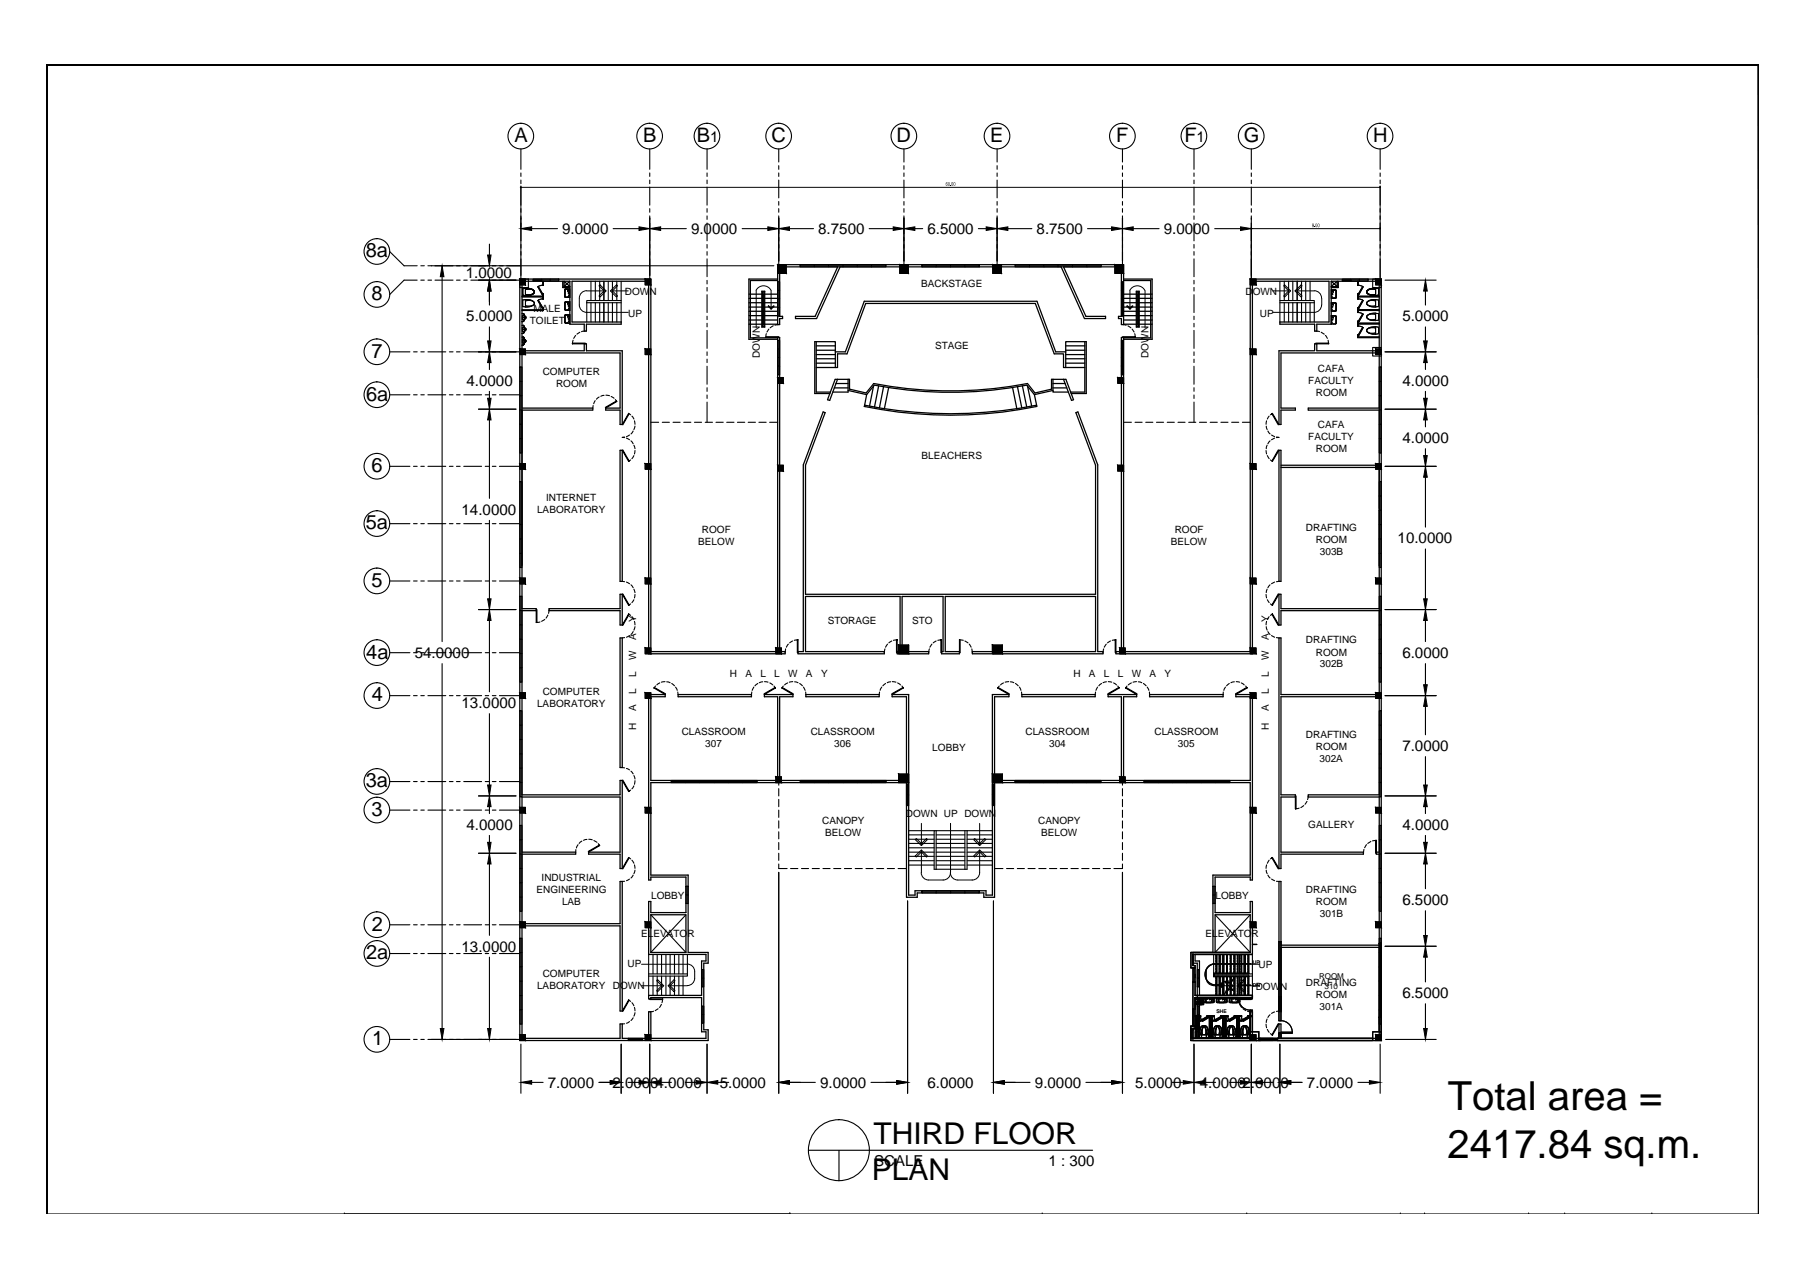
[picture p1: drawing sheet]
<svg xmlns="http://www.w3.org/2000/svg" width="420mm" height="297mm" viewBox="0 0 420 297" stroke-linecap="round" stroke-linejoin="round" font-family="sans-serif">
<defs><g id="words">
<g font-size="9.3">
<text x="336.8" y="258.3">Total area =</text>
<text x="336.8" y="269.4">2417.84 sq.m.</text>
</g>
<g font-size="7">
<text x="203.2" y="266.2">THIRD FLOOR</text>
<text x="202.8" y="274.5">PLAN</text>
</g>
<g font-size="4.7">
<text x="119.7" y="33">A</text>
<text x="149.6" y="33">B</text>
<text x="162.1" y="33">B</text>
<text x="179.5" y="33.1">C</text>
<text x="208.6" y="33">D</text>
<text x="230.4" y="33">E</text>
<text x="259.7" y="33">F</text>
<text x="275.5" y="33">F</text>
<text x="289.3" y="33.1">G</text>
<text x="319.4" y="33">H</text>
<text x="85.1" y="59.9">8a</text>
<text x="86.4" y="69.9">8</text>
<text x="86.4" y="83.2">7</text>
<text x="85.2" y="93.2">6a</text>
<text x="86.4" y="109.9">6</text>
<text x="85.1" y="123.2">5a</text>
<text x="86.4" y="136.5">5</text>
<text x="85.2" y="153.2">4a</text>
<text x="86.5" y="163.2">4</text>
<text x="85.1" y="183.1">3a</text>
<text x="86.4" y="189.8">3</text>
<text x="86.5" y="216.5">2</text>
<text x="85.2" y="223.2">2a</text>
<text x="86.6" y="243.1">1</text>
</g>
<g font-size="3.5">
<text x="165.3" y="33">1</text>
<text x="278.4" y="33">1</text>
<text x="130.8" y="54.4">9.0000</text>
<text x="160.8" y="54.4">9.0000</text>
<text x="190.4" y="54.4">8.7500</text>
<text x="215.8" y="54.4">6.5000</text>
<text x="241.2" y="54.4">8.7500</text>
<text x="270.7" y="54.4">9.0000</text>
<text x="108.4" y="64.7">1.0000</text>
<text x="108.5" y="74.7">5.0000</text>
<text x="326.2" y="74.7">5.0000</text>
<text x="108.5" y="89.7">4.0000</text>
<text x="326.3" y="89.7">4.0000</text>
<text x="326.3" y="103.1">4.0000</text>
<text x="107.4" y="119.7">14.0000</text>
<text x="325.1" y="126.4">10.0000</text>
<text x="96.5" y="153">54.0000</text>
<text x="326.2" y="153">6.0000</text>
<text x="107.4" y="164.7">13.0000</text>
<text x="326.2" y="174.7">7.0000</text>
<text x="108.5" y="193">4.0000</text>
<text x="326.3" y="193">4.0000</text>
<text x="326.2" y="210.5">6.5000</text>
<text x="107.4" y="221.3">13.0000</text>
<text x="326.2" y="232.2">6.5000</text>
<text x="127.5" y="253">7.0000</text>
<text x="142.5" y="253">2.00004.0000</text>
<text x="167.5" y="253">5.0000</text>
<text x="190.8" y="253">9.0000</text>
<text x="215.8" y="253">6.0000</text>
<text x="240.8" y="253">9.0000</text>
<text x="264.1" y="253">5.0000</text>
<text x="279.1" y="253">4.00002.0000</text>
<text x="304.1" y="253">7.0000</text>
<text x="203.4" y="271.3">SCALE</text>
<text x="244" y="271.3">1 : 300</text>
</g>
<g font-size="2.3">
<text x="145.4" y="68.6">DOWN</text>
<text x="214.3" y="66.9">BACKSTAGE</text>
<text x="289.8" y="68.6">DOWN</text>
<text x="123.3" y="75.3">TOILET</text>
<text x="124.1" y="72.5">MALE</text>
<text x="146.2" y="73.6">UP</text>
<text x="293.1" y="73.6">UP</text>
<text x="176.8" y="83.2" transform="rotate(-90 176.8 83.2)">DOWN</text>
<text x="217.5" y="81.2">STAGE</text>
<text x="267.2" y="83.2" transform="rotate(-90 267.2 83.2)">DOWN</text>
<text x="126.3" y="87.1">COMPUTER</text>
<text x="129.4" y="89.9">ROOM</text>
<text x="304.4" y="89.4">FACULTY</text>
<text x="306.6" y="86.6">CAFA</text>
<text x="306.1" y="92.2">ROOM</text>
<text x="306.6" y="99.5">CAFA</text>
<text x="214.4" y="106.7">BLEACHERS</text>
<text x="304.4" y="102.4">FACULTY</text>
<text x="306.1" y="105.2">ROOM</text>
<text x="125" y="119.4">LABORATORY</text>
<text x="127.1" y="116.6">INTERNET</text>
<text x="163.3" y="123.9">ROOF</text>
<text x="273.3" y="123.9">ROOF</text>
<text x="303.8" y="123.5">DRAFTING</text>
<text x="162.5" y="126.7">BELOW</text>
<text x="272.4" y="126.7">BELOW</text>
<text x="306.1" y="126.3">ROOM</text>
<text x="307.1" y="129.1">303B</text>
<text x="148" y="148.8" transform="rotate(-90 148 148.8)">A</text>
<text x="148" y="144.6" transform="rotate(-90 148 144.6)">Y</text>
<text x="192.6" y="145.2">STORAGE</text>
<text x="212.2" y="145.2">STO</text>
<text x="295.2" y="148.8" transform="rotate(-90 295.2 148.8)">A</text>
<text x="295.2" y="144.6" transform="rotate(-90 295.2 144.6)">Y</text>
<text x="303.8" y="149.7">DRAFTING</text>
<text x="148" y="153.6" transform="rotate(-90 148 153.6)">W</text>
<text x="295.2" y="153.6" transform="rotate(-90 295.2 153.6)">W</text>
<text x="306.1" y="152.5">ROOM</text>
<text x="307.1" y="155.3">302B</text>
<text x="126.3" y="161.6">COMPUTER</text>
<text x="148" y="161.3" transform="rotate(-90 148 161.3)">L</text>
<text x="148" y="157.4" transform="rotate(-90 148 157.4)">L</text>
<text x="169.8" y="157.5">H</text>
<text x="173.4" y="157.5">A</text>
<text x="176.9" y="157.5">L</text>
<text x="180.1" y="157.5">L</text>
<text x="183.4" y="157.5">W</text>
<text x="187.5" y="157.5">A</text>
<text x="191" y="157.5">Y</text>
<text x="249.7" y="157.5">H</text>
<text x="253.3" y="157.5">A</text>
<text x="256.8" y="157.5">L</text>
<text x="260.1" y="157.5">L</text>
<text x="263.3" y="157.5">W</text>
<text x="267.4" y="157.5">A</text>
<text x="270.9" y="157.5">Y</text>
<text x="295.2" y="161.3" transform="rotate(-90 295.2 161.3)">L</text>
<text x="295.2" y="157.4" transform="rotate(-90 295.2 157.4)">L</text>
<text x="125" y="164.4">LABORATORY</text>
<text x="148" y="165.5" transform="rotate(-90 148 165.5)">A</text>
<text x="295.2" y="165.5" transform="rotate(-90 295.2 165.5)">A</text>
<text x="148" y="169.7" transform="rotate(-90 148 169.7)">H</text>
<text x="158.6" y="171">CLASSROOM</text>
<text x="164.1" y="173.8">307</text>
<text x="188.6" y="171">CLASSROOM</text>
<text x="194.1" y="173.8">306</text>
<text x="238.6" y="171">CLASSROOM</text>
<text x="244.1" y="173.8">304</text>
<text x="268.6" y="171">CLASSROOM</text>
<text x="274.1" y="173.8">305</text>
<text x="295.2" y="169.7" transform="rotate(-90 295.2 169.7)">H</text>
<text x="303.8" y="171.5">DRAFTING</text>
<text x="216.9" y="174.6">LOBBY</text>
<text x="306.1" y="174.4">ROOM</text>
<text x="307" y="177.1">302A</text>
<text x="191.3" y="191.7">CANOPY</text>
<text x="210.8" y="190">DOWN UP DOWN</text>
<text x="241.5" y="191.7">CANOPY</text>
<text x="192" y="194.5">BELOW</text>
<text x="242.2" y="194.5">BELOW</text>
<text x="304.4" y="192.6">GALLERY</text>
<text x="124.8" y="207.6">ENGINEERING</text>
<text x="126" y="204.8">INDUSTRIAL</text>
<text x="151.5" y="209.1">LOBBY</text>
<text x="282.8" y="209.1">LOBBY</text>
<text x="303.8" y="207.8">DRAFTING</text>
<text x="130.8" y="210.4">LAB</text>
<text x="306.1" y="210.6">ROOM</text>
<text x="307.1" y="213.4">301B</text>
<text x="149.2" y="217.9">ELEVATOR</text>
<text x="280.4" y="217.9">ELEVATOR</text>
<text x="126.3" y="227.3">COMPUTER</text>
<text x="146" y="225">UP</text>
<text x="292.8" y="225.1">UP</text>
<text x="125" y="230.1">LABORATORY</text>
<text x="142.6" y="230.1">DOWN</text>
<text x="292.1" y="230.2">DOWN</text>
<text x="303.8" y="229.4">DRAFTING</text>
<text x="306.1" y="232.2">ROOM</text>
<text x="307" y="235">301A</text>
</g>
<g font-size="1.9">
<text x="306.9" y="227.8">ROOM</text>
<text x="308.2" y="230.1">310</text>
</g>
<g font-size="1.2">
<text x="291.5" y="224.2">UP</text>
<text x="291.5" y="229.6">DN</text>
<text x="283" y="235.7">SHE</text>
</g>
</g></defs>
<!-- layer: WALL -->
<g fill="none" stroke="#000" stroke-width=".3">
<path d="M174.2 75.4h3M174.2 71.4h3M174.2 72.4h3M174.2 73.4h3M174.2 74.4h3M174.2 70.4h3M174.2 69.4h3M174.2 68.4h3M177.2 67.7h.7v8.4h-.7zM177.4 75.4h.3M177.4 71.4h.3M177.4 72.4h.3"/>
<path d="M177.4 73.4h.3M177.4 74.4h.3M177.4 70.4h.3M177.4 69.4h.3M177.4 68.4h.3M177.4 67.9h.3v8h-.3zM177.6 68.4v7M177.9 75.4h3M177.9 71.4h3M177.9 72.4h3M177.9 73.4h3M177.9 74.4h3"/>
<path d="M177.9 70.4h3M177.9 69.4h3M177.9 68.4h3M180.9 61.6h80.5v13.9h-.5v-1.4h-.7v-.5h.7v-11.5h-13.5l5.2 11.5h4.6v.5h-4.9l-5.4-12h-51.5l-5.4 12h-4.9v-.5h4.5l5.3-11.5h-13.5v11.5h.7v.5h-.7v1.4h-.5zM180.9 64.9h-6.7v14h6.7M180.9 65.2h-6.3v13.4h6.3M189.9 79.5v11.7h3.3M252.4 79.5v11.7h-3.3M261.4 64.9h6.6v14h-6.6M261.4 75.4h3M261.4 65.2h6.3v13.4h-6.3M261.4 71.4h3"/>
<path d="M261.4 72.4h3M261.4 73.4h3M261.4 74.4h3M261.4 70.4h3M261.4 69.4h3M261.4 68.4h3M264.4 67.7h.6v8.4h-.6zM264.5 75.4h.4M264.5 71.4h.4M264.5 72.4h.4M264.5 73.4h.4M264.5 74.4h.4"/>
<path d="M264.5 70.4h.4M264.5 69.4h.4M264.5 68.4h.4M264.5 67.9h.4v8h-.4zM264.7 68.4v7M265 75.4h3M265 71.4h3M265 72.4h3M265 73.4h3M265 74.4h3M265 70.4h3M265 69.4h3"/>
<path d="M265 68.4h3M189.9 85.5h4.9v-3.2h2.2l4.4-11.7h39.5l4.4 11.7h2.1v3.2h5M189.9 84.5h4.4M189.9 83.5h4.4M189.9 82.5h4.4M189.9 81.5h4.4M189.9 80.4h4.4M191.5 95.8l.5 .2-4.6 12.2v30h67.5v-30l-4.6-12.2 .5-.2 4.6 12.3v43.5h1.2v.5h-30.4v-.5h28.7v-12.9h-35v12.9h3.3v.5h-4.1v-.5h.3v-12.9h-9.5v12.9h6.2v.5h-7.4v-.5h.7v-12.9h-22v12.9h18.3v.5h-20v-.5h1.2v-43.5zM194.1 90.2h3.2M194.3 81.8v-2.3h-4.7v12h3.5M194.3 81.8h2.4l4.4-11.7h40.1l4.4 11.7h2.3M194.3 81.8v3.7"/>
<path d="M194.5 89.2h2.8M194.8 88.2l-1.8 4.9-.5-.1 1.8-4.8h3.3v2.3l3.9 .9 1.8-2.2a94.1 94.1 0 0 0 35.7 0l1.8 2.2 3.8-.9v-2.3h3.4l1.8 4.8-.5 .1-1.9-4.9M197.3 88.2v3h-3.6M197.3 90.8l4.3 1M201.2 94.2a101.5 101.5 0 0 0 40 0M201.2 94.2l-.1 .3a100.1 100.1 0 0 0 40.1 0v-.3M201.6 91.8l1.8-2.2a94.9 94.9 0 0 0 35.5 0l1.8 2.2M201.6 91.8l-.4 2.4M203.2 89.8l-.9 4.7M204.4 89.8l-1 4.9M205.6 90l-1 4.9M206.7 90.1l-1 5.1"/>
<path d="M235.6 90.1l1 5.1M236.7 90l1 4.9M237.9 89.8l1 4.9M239 89.8l1 4.7M240.7 91.8l.5 2.4M245 88.2v3h3.6M245 89.2h2.8M245 90.2h3.2M245 90.8l-4.3 1M247.9 81.8v-2.3h4.8v12h-3.5M247.9 81.8v3.7M247.9 84.5h4.5"/>
<path d="M247.9 83.5h4.5M247.9 82.5h4.5M247.9 81.5h4.5M247.9 80.4h4.5M144.3 104.7h.5v30.5h-.5zM181.4 108.7v42.9h1.3v.5h-31.8v-86.7h-17.8v9.5h11.4v.5h-8.1v1.6h-.5v-1.6h-3.3v-10h-11.2v16.2h14.5v-1.6h.5v1.6h8.4v17.1h-.5v-3.3h-3.4v-.5h3.4v-12.8h-22.9v12.8h16.5v.5h-16.5v46.2h3.3v.4h-3.3v42.9h22.9v-3.4h.5v20.5h-.5v-3.3h-7.4v-.5h7.4v-12.8h-22.9v12.8h12.5v.5h-12.5v42.8h22.9v-3.3h.5v3.3h6.1v-6.2h.5v6.2h12.8v-1.5h-1v-8h-11.8v.3h-.5v-.8h12.3v-8h1v-1.5h-13.3v-12.3h.5v2.6h8.2v-8.3h-8.2v.7h-.5v-43.1h3.9v.5h-3.4v19.4h29.5v-19.4h-3.1v-.5h6.7v.5h-3.1v19.4h29.5v-19.4h-3.4v-.5h3.9v46.6h1.5v-1h16.5v1h1.5v-46.6h3.8v.5h-3.3v19.4h29.5v-19.4h-3.1v-.5h6.6v.5h-3v19.4h29.5v-19.4h-3.4v-.5h3.9v43.1h-.5v-.7h-8.2v8.3h8.2v-2.6h.5v12.3h-13.4v1.5h1v8h12.4v.8h-.5v-.3h-11.9v8h-1v1.5h12.9v-6.2h.5v6.2h6.1v-3.3h.5v3.3h22.9v-21.1h-22.9v14.8h-.5v-30.2h.5v14.9h22.9v-21.2h-.7v-.5h.7v-12.8h-16.5v-.5h16.5v-42.9h-22.9v3.4h-.5v-7.2h.5v3.4h22.9v-46.2h-16.5v-.5h16.5v-12.8h-22.9v12.8h3.4v.5h-3.4v3.3h-.5v-17.1h8.3v-1.6h.6v1.6h14.5v-16.2h-11.2v10h-3.3v1.6h-.6v-1.6h-8v-.5h11.4v-9.5h-17.8v86.7h-31.8v-.5h1.3v-42.9M181.4 108.2v-29.7h-.5v73.1h-29.5v-86.7h-30.5v177.1h43.8v-2.5h-1v-15.5h1v-2.5h-4.6v-17.9h-8.7v-21.6h59.5v26.7h2.5v-1h15.5v1h2.5v-26.7h59.5v21.6h-8.7v17.9h-4.7v2.5h1v15.5h-1v2.5h43.8v-177.1h-30.4v86.7h-29.5v-73.1h-.5v29.7M297.5 104.7h.5v30.5h-.5zM298 108.2h22.9M298 108.7h22.9M127.7 141.6h16.6v-3.4h.5v7.2h-.5v-3.4h-16.6zM144.3 148.4h.5v30.1h-.5z"/>
<path d="M231.1 151.6v.5M157.8 161.6h17v.5h-17zM187.5 161.6h17v.5h-17zM237.7 161.6h17.1v.5h-17.1zM267.4 161.6h17.2v.5h-17.2zM320 161.6h-22v-13.2h-.5v53.6h.5v-3.3h19.2v-.5h-19.2v-12.8h3.4v-.5h-3.4v-22.8h22M121.4 214.9h22.9v-9.9h.5v30.2h-.5v-19.8h-22.9M151.4 212.8h8.2v8.7h-8.2zM282.7 212.8h8.2v8.7h-8.2zM291.4 219.7h1M282.8 224.2a2.48 2.48 0 0 0-2.4 2.4 2.48 2.48 0 0 0 2.4 2.5M282.9 229.2h1.3h-1.3"/>
<path d="M284.3 228.7l.4 .5-.4 .4-.3-.3 .2-.1-.2-.2zM288 229.2l.5-.5 .2 .3-.2 .2 .2 .1-.2 .3zM288.5 229.2h.1M288.5 229.2h2.4M291 224.2h-8.1"/>
</g>
<g fill="none" stroke="#000" stroke-width=".25">
<path d="M136.5 70.4h8M136.5 70.4v4.5M137.5 65.4v4.5M137.5 70.4v4.5M138.5 65.4v4.5M138.5 70.4v4.5M139.5 65.4v4.5M139.5 70.4v4.5M140.5 65.4v4.5M140.5 70.4v4.5M141.5 70.4v4.5M142.5 65.4v4.5"/>
<path d="M142.5 70.4v4.5M143.5 65.4v4.5M143.5 70.4v4.5M144.5 69.9h-8v.5M144.5 65.4v9.5M297.8 69.9h8v.5M297.8 65.4v9.5M297.8 70.4h8M298.8 65.4v4.5M298.8 70.4v4.5M299.8 65.4v4.5M299.8 70.4v4.5"/>
<path d="M300.8 65.4v4.5M300.8 70.4v4.5M301.8 65.4v4.5M301.8 70.4v4.5M302.8 65.4v4.5M302.8 70.4v4.5M303.8 65.4v4.5M303.8 70.4v4.5M304.8 65.4v4.5M304.8 70.4v4.5M305.8 70.4v4.5M151.4 98.2h1.8"/>
<path d="M154.1 98.2h1.6M156.6 98.2h1.6M159.1 98.2h1.6M161.6 98.2h1.6M164.1 98.2h1.7M166.6 98.2h1.7M169.1 98.2h1.7M171.6 98.2h1.7M174.1 98.2h1.7M176.6 98.2h1.7M179.1 98.2h1.8M261.4 98.2h1.8"/>
<path d="M264.1 98.2h1.6M266.6 98.2h1.6M269.1 98.2h1.6M271.6 98.2h1.6M274.1 98.2h1.6M276.5 98.2h1.7M279 98.2h1.7M281.5 98.2h1.7M284 98.2h1.7M286.5 98.2h1.7M289 98.2h1.9M231.1 150.9v.7"/>
<path d="M181.2 181.5v1.1M181.2 183.4v1.7M181.2 185.9v1.7M181.2 188.4v1.7M181.2 190.9v1.7M181.2 193.5v1.6M181.2 196v1.6M181.2 198.5v1.6M211.4 193.2h5.9M211.4 194.2h5.9M211.4 195.2h5.9M211.4 196.2h5.9"/>
<path d="M211.4 197.2h5.9M211.4 198.2h5.9M211.4 199.2h5.9M217.8 193.2h-.5v9h7.7v-9M217.8 193.2h13.1M217.8 194.2h6.7M217.8 195.2h6.7M217.8 196.2h6.7M217.8 197.2h6.7M217.8 198.2h6.7M217.8 199.2h6.7M217.8 193.2v9"/>
<path d="M224.5 193.2v9M225 194.2h5.9M225 195.2h5.9M225 196.2h5.9M225 197.2h5.9M225 198.2h5.9M225 199.2h5.9M261.1 181.5v1.1M261.1 183.4v1.7M261.1 185.9v1.7M261.1 188.4v1.7M261.1 190.9v1.7"/>
<path d="M261.1 193.5v1.6M261.1 196v1.6M261.1 198.5v1.6M181.2 201v1h1.9M183.9 202h1.7M186.5 202h1.6M189 202h1.6M191.5 202h1.6M194 202h1.6M196.5 202h1.6M199 202h1.6M201.5 202h1.6"/>
<path d="M203.9 202h1.7M206.4 202h1.7M208.9 202h2M211.4 200.2h5.9M211.4 201.2h5.9M217.8 200.2h6.7M217.8 201.2h6.7M225 200.2h5.9M225 201.2h5.9M231.4 202h1.9M234.2 202h1.6M236.7 202h1.6"/>
<path d="M239.2 202h1.6M241.7 202h1.7M244.2 202h1.7M246.7 202h1.7M249.2 202h1.7M251.7 202h1.7M254.2 202h1.6M256.7 202h1.6M261.1 201v1h-1.9M150.9 222v9.5M150.9 226.5h9M151.9 222v4.5"/>
<path d="M151.9 227v4.5M152.9 222v4.5M152.9 227v4.5M153.9 222v4.5M153.9 227v4.5M154.9 222v4.5M154.9 227v4.5M155.9 222v4.5M155.9 227v4.5M156.9 222v4.5M156.9 227v4.5M157.9 222v4.5"/>
<path d="M157.9 227v4.5M158.9 222v4.5M158.9 227v4.5M159.9 222v5h-9M282.3 222v5h9.1M282.3 226.5h9.1M283.4 222v4.5M283.4 227v4.5M284.4 222v4.5M284.4 227v4.5M285.4 222v4.5M285.4 227v4.5"/>
<path d="M286.4 222v4.5M286.4 227v4.5M287.3 222v4.5M287.3 227v4.5M288.4 222v4.5M288.4 227v4.5M289.4 222v4.5M289.4 227v4.5M290.4 222v4.5M290.4 227v4.5M291.4 222v9.5"/>
</g>
<!-- layer: callout -->
<g fill="none" stroke="#000" stroke-width=".23">
<path d="M139.3 66.5l.3-.2 1.4 1.4-1.4 1.4-.3-.3 1.2-1.1zM141 67.7l-4.5-.1a1.71 1.71 0 0 0-1.7 1.8 2.98 2.98 0 0 0 .5 2.8l.7 .4 .5 .1h9.7M141.5 65.4v4.5M142 67.7h4.2M143.4 66.3l.3 .2-1.2 1.2 1.2 1.1-.3 .3-1.4-1.4zM175.9 67.6v8.7M178.8 71.1l.6 .6 .6-.6 .1 .1-.7 .7-.7-.7zM179.4 67.5a1.97 1.97 0 0 0-3.5 0M179.4 67.6v4.3M262.2 71.2l.1-.1 .6 .6 .6-.6 .1 .1-.7 .7zM262.9 67.6v4.3M266.3 67.5a1.97 1.97 0 0 0-3.5 0"/>
<path d="M266.4 67.6v8.7M296.1 67.7h4.2M298.9 66.3l1.4 1.4-1.4 1.4-.3-.3 1.2-1.1-1.2-1.2zM301.3 67.7l4.4-.1a1.71 1.71 0 0 1 1.8 1.7M301.3 67.7l1.4-1.4 .2 .2-1.2 1.2 1.2 1.1-.2 .3zM307.5 70.9a1.71 1.71 0 0 1-1.8 1.8h-9.6M307.5 69.4v1.6M212.9 199.1l1.5-1.4 1.4 1.4-.3 .3-1.1-1.2-1.2 1.2zM213.2 195l1.2 1.2 1.1-1.2 .3 .3-1.4 1.4-1.5-1.4zM214.4 191.5v5.2M214.4 197.7v5.3M221.1 191.5v11.5a1.71 1.71 0 0 1-1.7 1.7h-3.3"/>
<path d="M226.5 199.1l1.4-1.4 1.4 1.4-.2 .3-1.2-1.2-1.1 1.2zM226.5 195.3l.3-.3 1.1 1.2 1.2-1.2 .2 .3-1.4 1.4zM227.9 197.7v5.3a1.71 1.71 0 0 1-1.7 1.7h-3.4a1.71 1.71 0 0 1-1.7-1.7M227.9 191.5v5.2M214.3 203a1.71 1.71 0 0 0 1.7 1.7M149.3 224.3h10.6M149.3 229.3h5.1M153 227.9l1.4 1.4-1.4 1.4-.2-.3 1.2-1.1-1.2-1.2zM155.4 229.3h4.5M156.8 227.9l.2 .2-1.1 1.2 1.1 1.1-.2 .3-1.4-1.4zM159.9 224.3a1.71 1.71 0 0 1 1.7 1.7M161.6 226a2.69 2.69 0 0 1-.8 3l-.9 .2"/>
<path d="M280.7 226a2.82 2.82 0 0 0 .4 2.7l.8 .5h.4M282.3 224.3a1.71 1.71 0 0 0-1.7 1.7M282.3 224.3h10.7M282.3 229.3h4.6M285.4 227.9l1.5 1.4-1.5 1.4-.2-.3 1.2-1.1-1.2-1.2zM287.9 229.3l1.4-1.4 .2 .2-1.2 1.2 1.2 1.1-.2 .3zM287.9 229.3h5.1"/>
</g>
<!-- layer: column -->
<g fill="#000" stroke="#000" stroke-width=".23">
<path d="M120.9 64.9l1.3 1.4v-1.4zM120.9 64.9l1.3 1.4h-1.3z"/>
<path d="M150.1 64.9l1.3 1.4v-1.4zM150.1 64.9l1.3 1.4h-1.3z"/>
<path d="M180.9 61.6l2 2v-2zM180.9 61.6l2 2h-2z"/>
<path d="M209.3 61.6l2 2v-2zM209.3 61.6l2 2h-2z"/>
<path d="M231 61.6l2 2v-2zM231 61.6l2 2h-2z"/>
<path d="M259.4 61.6l2 2v-2zM259.4 61.6l2 2h-2z"/>
<path d="M290.9 64.9l1.3 1.4v-1.4zM290.9 64.9l1.3 1.4h-1.3z"/>
<path d="M320 64.9l1.3 1.4v-1.4zM320 64.9l1.3 1.4h-1.3z"/>
<path d="M120.9 81.2l1.3 1.3v-1.3zM120.9 81.2l1.3 1.3h-1.3z"/>
<path d="M150.1 81.2l1.3 1.3v-1.3zM150.1 81.2l1.3 1.3h-1.3z"/>
<path d="M180.9 87.8l1.3 1.4v-1.4zM180.9 87.8l1.3 1.4h-1.3z"/>
<path d="M260 87.8l1.4 1.4v-1.4zM260 87.8l1.4 1.4h-1.4z"/>
<path d="M290.9 81.2l1.3 1.3v-1.3zM290.9 81.2l1.3 1.3h-1.3z"/>
<path d="M320 81.2l1.3 1.3v-1.3zM320 81.2l1.3 1.3h-1.3z"/>
<path d="M120.9 107.8l1.3 1.3v-1.3zM120.9 107.8l1.3 1.3h-1.3z"/>
<path d="M150.1 107.8l1.3 1.3v-1.3zM150.1 107.8l1.3 1.3h-1.3z"/>
<path d="M180.9 108.2l1.3 1.4v-1.4zM180.9 108.2l1.3 1.4h-1.3z"/>
<path d="M260 108.2l1.4 1.4v-1.4zM260 108.2l1.4 1.4h-1.4z"/>
<path d="M290.9 107.8l1.3 1.3v-1.3zM290.9 107.8l1.3 1.3h-1.3z"/>
<path d="M320 107.8l1.3 1.3v-1.3zM320 107.8l1.3 1.3h-1.3z"/>
<path d="M120.9 134.5l1.3 1.3v-1.3zM120.9 134.5l1.3 1.3h-1.3z"/>
<path d="M150.1 134.5l1.3 1.3v-1.3zM150.1 134.5l1.3 1.3h-1.3z"/>
<path d="M290.9 134.5l1.3 1.3v-1.3zM290.9 134.5l1.3 1.3h-1.3z"/>
<path d="M320 134.5l1.3 1.3v-1.3zM320 134.5l1.3 1.3h-1.3z"/>
<path d="M150.1 150.7l1.3 1.4v-1.4zM150.1 150.7l1.3 1.4h-1.3z"/>
<path d="M180.5 150.7l1.3 1.4v-1.4zM180.5 150.7l1.3 1.4h-1.3z"/>
<path d="M209.1 150l2.3 2.1v-2.1zM209.1 150l2.3 2.1h-2.3z"/>
<path d="M230.9 150l2.3 2.1v-2.1zM230.9 150l2.3 2.1h-2.3z"/>
<path d="M260.5 150.7l1.3 1.4v-1.4zM260.5 150.7l1.3 1.4h-1.3z"/>
<path d="M290.9 150.7l1.3 1.4v-1.4zM290.9 150.7l1.3 1.4h-1.3z"/>
<path d="M120.9 161.1l1.3 1.3v-1.3zM120.9 161.1l1.3 1.3h-1.3z"/>
<path d="M150.1 161.1l1.3 1.3v-1.3zM150.1 161.1l1.3 1.3h-1.3z"/>
<path d="M290.9 161.1l1.3 1.3v-1.3zM290.9 161.1l1.3 1.3h-1.3z"/>
<path d="M320 161.1l1.3 1.3v-1.3zM320 161.1l1.3 1.3h-1.3z"/>
<path d="M120.9 187.8l1.3 1.3v-1.3zM120.9 187.8l1.3 1.3h-1.3z"/>
<path d="M150.1 187.8l1.3 1.3v-1.3zM150.1 187.8l1.3 1.3h-1.3z"/>
<path d="M180.5 180.7l1.3 1.3v-1.3zM180.5 180.7l1.3 1.3h-1.3z"/>
<path d="M209.1 180.1l2.3 1.9v-1.9zM209.1 180.1l2.3 1.9h-2.3z"/>
<path d="M230.9 180.1l2.3 1.9v-1.9zM230.9 180.1l2.3 1.9h-2.3z"/>
<path d="M260.5 180.7l1.3 1.3v-1.3zM260.5 180.7l1.3 1.3h-1.3z"/>
<path d="M290.9 187.8l1.3 1.3v-1.3zM290.9 187.8l1.3 1.3h-1.3z"/>
<path d="M320 187.8l1.3 1.3v-1.3zM320 187.8l1.3 1.3h-1.3z"/>
<path d="M120.9 214.4l1.3 1.4v-1.4zM120.9 214.4l1.3 1.4h-1.3z"/>
<path d="M150.1 214.4l1.3 1.4v-1.4zM150.1 214.4l1.3 1.4h-1.3z"/>
<path d="M290.9 214.4l1.3 1.4v-1.4zM290.9 214.4l1.3 1.4h-1.3z"/>
<path d="M320 214.4l1.3 1.4v-1.4zM320 214.4l1.3 1.4h-1.3z"/>
<path d="M120.9 240.7l1.3 1.3v-1.3zM120.9 240.7l1.3 1.3h-1.3z"/>
<path d="M150.1 240.7l1.3 1.3v-1.3zM150.1 240.7l1.3 1.3h-1.3z"/>
<path d="M290.9 240.7l1.3 1.3v-1.3zM290.9 240.7l1.3 1.3h-1.3z"/>
<path d="M320 240.7l1.3 1.3v-1.3zM320 240.7l1.3 1.3h-1.3z"/>
</g>
<g fill="none" stroke="#000" stroke-width=".25">
<path d="M120.9 64.9h1.3v1.4h-1.3zM120.9 64.9h2v2h-2zM150.1 64.9h1.3v1.4h-1.3zM180.9 61.6h2v2h-2zM209.3 61.6h2v2h-2zM231 61.6h2v2h-2zM259.4 61.6h2v2h-2zM290.9 64.9h1.3v1.4h-1.3zM319.3 64.9h2v2h-2zM320 64.9h1.3v1.4h-1.3zM120.9 81.2h1.3v1.3h-1.3zM150.1 81.2h1.3v1.3h-1.3z"/>
<path d="M180.9 87.8h1.3v1.4h-1.3zM260 87.8h1.4v1.4h-1.4zM290.9 81.2h1.3v1.3h-1.3zM320 81.2h1.3v1.3h-1.3zM321.3 80.8h-2v2h2M120.9 107.8h1.3v1.3h-1.3zM150.1 107.8h1.3v1.3h-1.3zM180.9 108.2h1.3v1.4h-1.3zM260 108.2h1.4v1.4h-1.4zM290.9 107.8h1.3v1.3h-1.3zM320 107.8h1.3v1.3h-1.3zM120.9 134.5h1.3v1.3h-1.3z"/>
<path d="M150.1 134.5h1.3v1.3h-1.3zM290.9 134.5h1.3v1.3h-1.3zM320 134.5h1.3v1.3h-1.3zM150.1 150.7h1.3v1.4h-1.3zM180.5 150.7h1.3v1.4h-1.3zM209.1 150h2.3v2.1h-2.3zM230.9 150h2.3v2.1h-2.3zM260.5 150.7h1.3v1.4h-1.3zM290.9 150.7h1.3v1.4h-1.3zM120.9 161.1h1.3v1.3h-1.3zM150.1 161.1h1.3v1.3h-1.3zM290.9 161.1h1.3v1.3h-1.3z"/>
<path d="M320 161.1h1.3v1.3h-1.3zM120.9 187.8h1.3v1.3h-1.3zM150.1 187.8h1.3v1.3h-1.3zM180.5 180.7h1.3v1.3h-1.3zM209.1 180.1h2.3v1.9h-2.3zM230.9 180.1h2.3v1.9h-2.3zM260.5 180.7h1.3v1.3h-1.3zM290.9 187.8h1.3v1.3h-1.3zM320 187.8h1.3v1.3h-1.3zM120.9 214.4h1.3v1.4h-1.3zM150.1 214.4h1.3v1.4h-1.3zM290.9 214.4h1.3v1.4h-1.3z"/>
<path d="M320 214.4h1.3v1.4h-1.3zM120.9 240.7h1.3v1.3h-1.3zM150.1 240.7h1.3v1.3h-1.3zM290.9 240.7h1.3v1.3h-1.3zM290.9 240h1.9v2h-1.9zM319.3 240h2v2h-2zM320 240.7h1.3v1.3h-1.3z"/>
</g>
<!-- layer: dimension -->
<g fill="none" stroke="#000" stroke-width=".25">
<path d="M113.9 56.8v2.5M121.2 50.7v13.4M123.7 53.2h6M142.6 53.2h6.1M151.2 50.7v13.4M153.7 53.2h6M172.7 53.2h5.9M181.2 50.7v10M183.7 53.2h5.6M202.2 53.2h5.6M210.3 50.7v10M212.8 53.2h1.9"/>
<path d="M227.6 53.2h1.8M232 50.7v10M234.5 53.2h5.6M253 53.2h5.6M261.1 50.7v10M263.6 53.2h6M282.6 53.2h6M291.1 50.7v13.4M100.4 61.8h79.6M102.9 64.4v84.8M111.3 65.2h8.7M113.9 67.7v3.3"/>
<path d="M113.9 76v3.3M322.2 65.2h11.9M331.6 67.7v3.3M331.6 76v3.3M111.3 81.8h8.7M111.3 95.2h8.7M113.9 84.3v1.7M113.9 91v1.6M113.9 97.7v18.2M322.2 81.8h11.9M322.2 95.2h11.9M331.6 84.3v1.7"/>
<path d="M331.6 91v1.6M331.6 97.7v1.6M322.2 108.5h11.9M331.6 104.4v1.6M331.6 111v11.6M113.9 121v18.3M331.6 127.7v11.6M102.9 154.4v84.8M111.3 141.8h8.7M113.9 144.3v16.6M322.2 141.8h11.9M331.6 144.3v4.9"/>
<path d="M331.6 154.4v4.9M113.9 166v16.6M322.2 161.8h11.9M331.6 164.3v6.6M331.6 176v6.6M111.3 185.1h8.7M111.3 198.5h8.7M113.9 187.6v1.6M113.9 194.3v1.6M322.2 185.1h11.9M322.2 198.5h11.9M331.6 187.6v1.6"/>
<path d="M331.6 194.3v1.6M113.9 201v16.6M181.2 202.9v51.4M211.1 209.6v44.7M231.1 209.6v44.7M261.1 202.9v51.4M331.6 201v5.7M331.6 211.9v5.7M113.9 222.6v16.6M322.2 220.1h11.9M331.6 222.6v5.8M331.6 233.5v5.7"/>
<path d="M100.4 241.8h19.6M121.2 242.9v11.4M123.7 251.8h2.7M139.3 251.8h2.7M144.5 242.9v11.4M146.1 251.8h2.6M151.2 242.9v11.4M153.7 251.8h2.5M159.5 251.8h2.5M164.5 242.9v11.4M167 251.8h2.5M183.7 251.8h6"/>
<path d="M202.6 251.8h6M233.7 251.8h5.9M252.6 251.8h6M272.7 251.8h2.6M277.8 242.9v11.4M280.3 251.8h2.5M286.1 251.8h2.5M291.1 242.9v11.4M293.7 251.8h2.4M297.8 242.9v11.4M300.3 251.8h2.7M315.9 251.8h2.7"/>
<path d="M321.1 242.9v11.4M322.4 241.8h11.7"/>
</g>
<g fill="#000" stroke="#000" stroke-width=".23">
<path d="M113.4 59.3h.8l-.3 2.5zM121.2 53.2l2.5-.4v.8zM148.7 52.8l2.5 .4-2.5 .4zM151.2 53.2l2.5-.4v.8zM178.6 52.8l2.6 .4-2.6 .4zM181.2 53.2l2.5-.4v.8zM207.8 52.8l2.5 .4-2.5 .4zM210.3 53.2l2.5-.4v.8zM229.4 52.8l2.6 .4-2.6 .4zM232 53.2l2.5-.4v.8zM258.6 52.8l2.5 .4-2.5 .4zM261.1 53.2l2.5-.4v.8z"/>
<path d="M288.6 52.8l2.5 .4-2.5 .4zM102.9 61.8l.4 2.6h-.9zM113.9 65.2l.3 2.5h-.8zM113.4 79.3h.8l-.3 2.5zM331.6 65.2l.4 2.5h-.8zM331.2 79.3h.8l-.4 2.5zM113.9 81.8l.3 2.5h-.8zM113.4 92.6h.8l-.3 2.6zM113.9 95.2l.3 2.5h-.8zM331.6 81.8l.4 2.5h-.8zM331.2 92.6h.8l-.4 2.6zM331.6 95.2l.4 2.5h-.8z"/>
<path d="M331.2 106h.8l-.4 2.5zM331.6 108.5l.4 2.5h-.8zM113.4 139.3h.8l-.3 2.5zM331.2 139.3h.8l-.4 2.5zM113.9 141.8l.3 2.5h-.8zM331.6 141.8l.4 2.5h-.8zM331.2 159.3h.8l-.4 2.5zM331.6 161.8l.4 2.5h-.8zM113.4 182.6h.8l-.3 2.5zM113.9 185.1l.3 2.5h-.8zM113.4 195.9h.8l-.3 2.6zM331.6 185.1l.4 2.5h-.8z"/>
<path d="M331.2 195.9h.8l-.4 2.6zM331.2 182.6h.8l-.4 2.5zM113.9 198.5l.3 2.5h-.8zM331.6 198.5l.4 2.5h-.8zM331.2 217.6h.8l-.4 2.5zM102.4 239.2h.9l-.4 2.6zM113.4 239.2h.8l-.3 2.6zM331.6 220.1l.4 2.5h-.8zM331.2 239.2h.8l-.4 2.6zM121.2 251.8l2.5-.5v.9zM142 251.3l2.5 .5-2.5 .4zM148.7 251.3l2.5 .5-2.5 .4z"/>
<path d="M151.2 251.8l2.5-.5v.9zM162 251.3l2.5 .5-2.5 .4zM164.5 251.8l2.5-.5v.9zM181.2 251.8l2.5-.5v.9zM208.6 251.3l2.5 .5-2.5 .4zM231.1 251.8l2.6-.5v.9zM258.6 251.3l2.5 .5-2.5 .4zM275.3 251.3l2.5 .5-2.5 .4zM277.8 251.8l2.5-.5v.9zM288.6 251.3l2.5 .5-2.5 .4zM291.1 251.8l2.6-.5v.9zM297.8 251.8l2.5-.5v.9z"/>
<path d="M318.6 251.3l2.5 .5-2.5 .4z"/>
</g>
<!-- layer: grid -->
<g fill="none" stroke="#000" stroke-width=".25">
<path d="M121.2 34.6v4.8M151.2 34.6v4.8M164.5 34.6v4.8M181.2 34.6v3.1M181.2 38.5v.9M210.3 34.6v3.1M210.3 38.5v.9M232 34.6v3.1M232 38.5v.9M261.1 34.6v3.1M261.1 38.5v.9M277.8 34.6v4.8"/>
<path d="M291.1 34.6v4.8M321.1 34.6v4.8M90.7 58.5l3.3 3.3h3.1M121.2 40.2v.8M121.2 41.9v.8M121.2 43.5v4.2M121.2 48.5v.9M121.2 50.2v.8M121.2 51.9v4.1M121.2 56.9v.8M121.2 58.5v.9M151.2 40.2v.8"/>
<path d="M151.2 41.9v.8M151.2 43.5v4.2M151.2 48.5v.9M151.2 50.2v.8M151.2 51.9v4.1M151.2 56.9v.8M151.2 58.5v.9M164.5 40.2v.8M164.5 41.9v.8M164.5 43.5v4.2M164.5 48.5v.9M164.5 50.2v.8"/>
<path d="M164.5 51.9v4.1M164.5 56.9v.8M164.5 58.5v.9M181.2 40.2v.8M181.2 41.9v4.1M181.2 46.9v.8M181.2 48.5v.9M181.2 50.2v4.2M181.2 55.2v.8M181.2 56.9v.8M181.2 58.5v3.1M210.3 40.2v.8"/>
<path d="M210.3 41.9v4.1M210.3 46.9v.8M210.3 48.5v.9M210.3 50.2v4.2M210.3 55.2v.8M210.3 56.9v.8M210.3 58.5v3.1M232 40.2v.8M232 41.9v4.1M232 46.9v.8M232 48.5v.9M232 50.2v4.2"/>
<path d="M232 55.2v.8M232 56.9v.8M232 58.5v3.1M261.1 40.2v.8M261.1 41.9v4.1M261.1 46.9v.8M261.1 48.5v.9M261.1 50.2v4.2M261.1 55.2v.8M261.1 56.9v.8M261.1 58.5v3.1M277.8 40.2v.8"/>
<path d="M277.8 41.9v.8M277.8 43.5v4.2M277.8 48.5v.9M277.8 50.2v.8M277.8 51.9v4.1M277.8 56.9v.8M277.8 58.5v.9M291.1 40.2v.8M291.1 41.9v.8M291.1 43.5v4.2M291.1 48.5v.9M291.1 50.2v.8"/>
<path d="M291.1 51.9v4.1M291.1 56.9v.8M291.1 58.5v.9M321.1 40.2v.8M321.1 41.9v.8M321.1 43.5v4.2M321.1 48.5v.9M321.1 50.2v.8M321.1 51.9v4.1M321.1 56.9v.8M321.1 58.5v.9M97.1 65.2h-3.1l-3.3 3.3"/>
<path d="M97.9 61.8h.8M97.9 65.2h.8M99.6 61.8h.8M99.6 65.2h.8M101.2 61.8h4.2M101.2 65.2h4.2M106.2 61.8h.8M106.2 65.2h.8M107.9 61.8h.8M107.9 65.2h.8M109.5 61.8h4.2M109.5 65.2h4.2"/>
<path d="M114.5 61.8h.9M114.5 65.2h.9M116.2 61.8h.8M116.2 65.2h.8M117.9 61.8h3M117.9 65.2h3M121.2 60.2v4.7M151.2 60.2v4.7M164.5 60.2v4.2M164.5 65.2v.9M164.5 66.9v.8M164.5 68.6v4.1"/>
<path d="M164.5 73.5v.9M164.5 75.2v.8M164.5 76.8v4.2M277.8 60.2v4.2M277.8 65.2v.9M277.8 66.9v.8M277.8 68.6v4.1M277.8 73.5v.9M277.8 75.2v.8M277.8 76.8v4.2M291.1 60.2v4.7M321.1 60.2v4.7"/>
<path d="M90.7 81.8h4.7M90.7 91.8h4.7M96.2 81.8h.9M96.2 91.8h.9M97.9 81.8h.8M97.9 91.8h.8M99.6 81.8h4.1M99.6 91.8h4.1M104.5 81.8h.9M104.5 91.8h.9M106.2 81.8h.8M106.2 91.8h.8"/>
<path d="M107.9 81.8h4.1M107.9 91.8h4.1M112.9 81.8h.8M112.9 91.8h.8M114.5 81.8h.9M114.5 91.8h.9M116.2 81.8h4.7M116.2 91.8h4.7M164.5 81.8v.9M164.5 83.5v.8M164.5 85.2v4.2M164.5 90.2v.8"/>
<path d="M164.5 91.9v.8M164.5 93.5v4.7M277.8 81.8v.9M277.8 83.5v.8M277.8 85.2v4.2M277.8 90.2v.8M277.8 91.9v.8M277.8 93.5v4.7M90.7 108.5h4.7M96.2 108.5h.9M97.9 108.5h.8M99.6 108.5h4.1"/>
<path d="M104.5 108.5h.9M106.2 108.5h.8M107.9 108.5h4.1M112.9 108.5h.8M114.5 108.5h.9M116.2 108.5h4.7M90.7 121.8h4.7M90.7 135.1h4.7M96.2 121.8h.9M96.2 135.1h.9M97.9 121.8h.8M97.9 135.1h.8"/>
<path d="M99.6 121.8h4.1M99.6 135.1h4.1M104.5 121.8h.9M104.5 135.1h.9M106.2 121.8h.8M106.2 135.1h.8M107.9 121.8h4.1M107.9 135.1h4.1M112.9 121.8h.8M112.9 135.1h.8M114.5 121.8h.9M114.5 135.1h.9"/>
<path d="M116.2 121.8h4.7M116.2 135.1h4.7M90.7 151.8h4.7M96.2 151.8h.9M97.9 151.8h.8M99.6 151.8h4.1M104.5 151.8h.9M106.2 151.8h.8M107.9 151.8h4.1M112.9 151.8h.8M114.5 151.8h.9M116.2 151.8h4.7"/>
<path d="M90.7 161.8h4.7M96.2 161.8h.9M97.9 161.8h.8M99.6 161.8h4.1M104.5 161.8h.9M106.2 161.8h.8M107.9 161.8h4.1M112.9 161.8h.8M114.5 161.8h.9M116.2 161.8h4.7M90.7 181.8h4.7M90.7 188.4h4.7"/>
<path d="M96.2 181.8h.9M96.2 188.4h.9M97.9 181.8h.8M97.9 188.4h.8M99.6 181.8h4.1M99.6 188.4h4.1M104.5 181.8h.9M104.5 188.4h.9M106.2 181.8h.8M106.2 188.4h.8M107.9 181.8h4.1M107.9 188.4h4.1"/>
<path d="M112.9 181.8h.8M112.9 188.4h.8M114.5 181.8h.9M114.5 188.4h.9M116.2 181.8h4.7M116.2 188.4h4.7M90.7 215.1h4.7M96.2 215.1h.9M97.9 215.1h.8M99.6 215.1h4.1M104.5 215.1h.9M106.2 215.1h.8"/>
<path d="M107.9 215.1h4.1M112.9 215.1h.8M114.5 215.1h.9M116.2 215.1h4.7M151.4 212.8l8.2 8.7M159.6 212.8l-8.2 8.7M282.7 212.8l8.2 8.7M290.9 212.8l-8.2 8.7M90.7 221.8h4.7M96.2 221.8h.9M97.9 221.8h.8M99.6 221.8h4.1"/>
<path d="M104.5 221.8h.9M106.2 221.8h.8M107.9 221.8h4.1M112.9 221.8h.8M114.5 221.8h.9M116.2 221.8h4.7M90.7 241.8h4.7M96.2 241.8h.9M97.9 241.8h.8M99.6 241.8h4.1M104.5 241.8h.9M106.2 241.8h.8"/>
<path d="M107.9 241.8h4.1M112.9 241.8h.8M114.5 241.8h.9M116.2 241.8h4.7"/>
<circle cx="121.2" cy="31.7" r="2.98"/>
<circle cx="151.1" cy="31.7" r="2.98"/>
<circle cx="164.5" cy="31.7" r="2.98"/>
<circle cx="181.2" cy="31.7" r="2.98"/>
<circle cx="210.3" cy="31.7" r="2.98"/>
<circle cx="232" cy="31.7" r="2.98"/>
<circle cx="261.1" cy="31.7" r="2.98"/>
<circle cx="277.8" cy="31.7" r="2.98"/>
<circle cx="291.1" cy="31.7" r="2.98"/>
<circle cx="321.1" cy="31.7" r="2.98"/>
<circle cx="87.7" cy="58.5" r="2.98"/>
<circle cx="87.7" cy="68.5" r="2.98"/>
<circle cx="87.7" cy="91.8" r="2.98"/>
<circle cx="87.7" cy="81.8" r="2.98"/>
<circle cx="87.7" cy="108.5" r="2.98"/>
<circle cx="87.7" cy="121.8" r="2.98"/>
<circle cx="87.7" cy="135.1" r="2.98"/>
<circle cx="87.7" cy="151.8" r="2.98"/>
<circle cx="87.7" cy="161.8" r="2.98"/>
<circle cx="87.7" cy="188.4" r="2.98"/>
<circle cx="87.7" cy="181.8" r="2.98"/>
<circle cx="87.7" cy="215.1" r="2.98"/>
<circle cx="87.7" cy="221.8" r="2.98"/>
<circle cx="87.7" cy="241.8" r="2.98"/>
</g>
<!-- layer: L_Dimension -->
<path d="M121.2 43.2v9.6M121.4 43.6h199.5M291.1 52.8v11.8M291.3 53.2h29.6M321.1 43.2v21.4" fill="none" stroke="#000" stroke-width=".23"/>
<!-- layer: 0 -->
<g fill="none" stroke="#000" stroke-width=".23">
<path d="M121.2 43.6h.2M291.1 53.2h.2M320.9 53.2h.2M320.9 43.6h.2"/>
<circle cx="121.2" cy="43.6" r=".11"/>
<circle cx="291.1" cy="53.2" r=".11"/>
<circle cx="321.1" cy="43.6" r=".11"/>
<circle cx="321.1" cy="53.2" r=".11"/>
</g>
<!-- layer: L_Dimension -->
<g fill="#000">
<path d="M221.1 43.1l.1 .1zM305.8 52.7l.1 .1z"/>
<path d="M220.1 42.5l.2-.1 .2 .2a.18 .18 0 0 0-.3-.1 .18 .18 0 0 0-.1 .2v.1a.26 .26 0 0 1 .4 .1 .26 .26 0 0 1-.3 .3 .26 .26 0 0 1-.2-.4zM220.1 43a.16 .16 0 0 0 .3 0 .16 .16 0 0 0-.3 0z"/>
<path d="M220.6 42.5h.3l.1 .5a.26 .26 0 0 1-.4 .2 .26 .26 0 0 1-.1-.5zM220.7 42.5l-.1 .2a.19 .19 0 0 0 0 .3 .19 .19 0 0 0 .3 0v-.4z"/>
<path d="M221.3 42.5h.1a.36 .36 0 0 1 .4 .2 .36 .36 0 0 1-.1 .4l-.3 .1zM221.5 42.5l-.1 .2a.23 .23 0 0 0-.1 .4 .23 .23 0 0 0 .4 0 .23 .23 0 0 0-.1-.4v-.2z"/>
<path d="M221.9 42.4a.36 .36 0 0 1 .4 .2 .36 .36 0 0 1-.1 .4 .21 .21 0 0 1-.2 .2 .21 .21 0 0 1-.1-.3zM222 42.5l-.1 .4 .2 .3 .1-.6z"/>
<path d="M305.3 52.1a.33 .33 0 0 1 .4 .2 .33 .33 0 0 1-.1 .4l-.3 .1v-.2a.19 .19 0 0 0 .2 .2 .19 .19 0 0 0 .1-.3 .26 .26 0 0 1-.3-.1 .26 .26 0 0 1 0-.3zM305.3 52.2a.17 .17 0 0 0 .3 0 .17 .17 0 0 0-.3 0z"/>
<path d="M306.1 52a.38 .38 0 0 1 .4 .2 .38 .38 0 0 1-.1 .5 .32 .32 0 0 1-.4 0 .32 .32 0 0 1 .1-.5zM306.2 52.1l-.1 .3a.2 .2 0 0 0 0 .3 .2 .2 0 0 0 .3 0 .2 .2 0 0 0 0-.3z"/>
<path d="M306.6 52h.3v.6a.2 .2 0 0 1-.2 .2 .2 .2 0 0 1-.1-.3zM306.7 52.1l-.1 .6a.26 .26 0 0 0 .3-.2 .26 .26 0 0 0 0-.3z"/>
</g>
<!-- layer: door -->
<g fill="none" stroke="#000" stroke-width=".25">
<path d="M133.2 79.8h3v.2h-3zM133.3 79.1l-.1 .9M133.9 78l-.4 .7M134.9 77.3l-.7 .4M136.2 77l-.9 .1M178.2 78.3h3v.2h-3zM178.3 77.6l-.1 .9M178.9 76.6l-.5 .6M179.9 75.8l-.7 .5M181.2 75.5l-.9 .2M261.1 75.5l.9 .2M262.4 75.8l.7 .5"/>
<path d="M263.4 76.6l.4 .6M264 77.6l.1 .9v-.2h-3v.2h3M306.1 77l.9 .1M307.4 77.3l.7 .4M308.3 78l.5 .7M309 79.1l.1 .9v-.2h-3v.2h3M138 94.3l-.1 .6M138.5 93.2l-.4 .7M139.4 92.3l-.6 .6M140.5 92l-.7 .2M141 91.9l.8 .1M142.2 92.2l.7 .4"/>
<path d="M143.2 92.9l.3 .5-.1-.1-2.6 1.5 .1 .1 2.6-1.5M146.2 96.2h.2l-1.5 2.6-.1-.1zM146.2 96.2l.5 .3M147 96.8l.5 .7M147.6 97.9l.1 .8M147.7 99.1l-.2 .8M294.6 99.1l.2 .8M294.7 97.9l-.2 .8M295.3 96.8l-.5 .7M296 96.2l1.5 2.5-.1 .1-1.5-2.6h.1l-.4 .3M145.3 101.7h-.5l.5 .1M145.7 101.9l.8 .4"/>
<path d="M146.5 101.2l-.8 .4M146.7 107l-.5 .3 .2-.1-1.5-2.5h-.1l1.4 2.6M146.8 102.5l.5 .7M147.3 100.3l-.5 .6M147.5 106l-.5 .7M147.5 103.6l.2 .8M147.7 104.8l-.1 .8M294.5 104.8l.2 .8M294.8 103.6l-.2 .8M294.8 106l.5 .7M295 100.3l.5 .6M295.5 102.5l-.5 .7"/>
<path d="M295.6 107l.4 .3M295.8 101.2l.7 .4M296.5 101.9l-.7 .4M297 101.7h.5l-.5 .1M297.4 104.7h.1l-1.5 2.6-.1-.1zM144.8 135.2l.5 .1M145.7 135.4l.8 .4M146.8 136l.5 .7M147.5 139.5l-.5 .7M147.5 137l.2 .9M147.7 138.3l-.1 .8M294.5 138.3l.2 .8"/>
<path d="M294.8 137l-.2 .9M294.8 139.5l.5 .7M295.5 136l-.5 .7M296.5 135.4l-.7 .4M297.4 138.1l.1 .1-1.5 2.6-.1-.1zM297.5 135.2l-.5 .1M125.6 144.7l-.9 .1h.2v-3h-.2v3M126.7 144.1l-.7 .4M127.5 143.1l-.5 .7M127.7 141.8l-.1 .9M145.3 148.3l-.5 .1M146.2 142.8l.2 .1-1.5 2.6-.1-.1z"/>
<path d="M146.2 142.8l.5 .3M146.5 147.8l-.8 .4M146.7 140.5l-.5 .3 .2-.1-1.5-2.6-.1 .1 1.4 2.6M147 143.4l.5 .7M147.3 146.9l-.5 .7M147.6 144.5l.1 .8M147.7 145.8l-.2 .8M152.2 159.9l2.6 1.5v.2l-2.7-1.6zM152.5 159.6l-.4 .4M153.5 158.8l-.7 .5M154.7 158.6l-.8 .1M155.1 158.6l.8 .2"/>
<path d="M156.3 159l.6 .5M157.2 159.8l.4 .8M175.4 159.8l-.4 .8M176.3 159l-.7 .5M177.4 158.6l-.8 .2M177.9 158.6l.8 .1M179.1 158.8l.7 .5M180.1 159.6l.3 .4-.1-.1-2.6 1.5 .1 .2 2.6-1.6M182 159.9l2.6 1.5-.1 .2-2.6-1.6zM182.2 159.6l-.3 .4M182.8 150.9l-.1 .9M183.2 158.8l-.7 .5"/>
<path d="M183.4 149.8l-.4 .8M184.4 149.1l-.7 .4M184.4 158.6l-.8 .1M184.9 158.6l.8 .2M185.7 148.8v3h-.2v-3h.2l-.9 .1M186 159l.7 .5M186.9 159.8l.4 .8M205.1 159.8l-.3 .8M205.9 150.9l-.2 .9M206 159l-.6 .5M206.5 149.8l-.5 .8M207.2 158.6l-.8 .2"/>
<path d="M207.5 149.1l-.7 .4M207.6 158.6l.8 .1M208.7 148.8v3h-.1v-3h.1l-.9 .1M208.8 158.8l.7 .5M209.8 159.6l.4 .4-.1-.1-2.6 1.5v.2l2.7-1.6M216.2 150.9l-.1 .9M216.8 149.8l-.4 .8M217.8 149.1l-.7 .4M219.1 148.8v3h-.2v-3h.2l-.9 .1M223.2 148.8h.2v3h-.2zM223.2 148.8l.9 .1M224.5 149.1l.7 .4"/>
<path d="M225.5 149.8l.4 .8M226.1 150.9l.1 .9M232.2 159.9l2.6 1.5-.1 .2-2.6-1.6zM232.5 159.6l-.4 .4M233.5 158.8l-.7 .5M234.7 158.6l-.9 .1M235.1 158.6l.8 .2M236.2 159l.7 .5M237.2 159.8l.3 .8M255.3 159.8l-.3 .8M256.3 159l-.7 .5M256.8 150.9l-.2 .9"/>
<path d="M257.4 149.8l-.5 .8M257.4 158.6l-.8 .2M257.8 158.6l.8 .1M258.3 149.1l-.6 .4M259.1 158.8l.6 .5M259.6 148.8v3h-.2v-3h.2l-.8 .1M260 159.6l.4 .4-.1-.1-2.6 1.5 .1 .2 2.6-1.6M261.9 159.9l2.6 1.5-.1 .2-2.5-1.6zM262.2 159.6l-.3 .4M263.2 158.8l-.7 .5M264.4 158.6l-.8 .1M264.8 158.6l.8 .2"/>
<path d="M266 159l.6 .5M266.9 159.8l.4 .8M285.1 159.8l-.4 .8M286 159l-.6 .5M287.2 158.6l-.8 .2M287.6 158.6l.8 .1M288.8 158.8l.7 .5M289.8 159.6l.3 .4v-.1l-2.7 1.5 .1 .2 2.6-1.6M294.6 145.8l.2 .8M294.7 144.5l-.2 .8M295 146.9l.5 .7M295.3 143.4l-.5 .7"/>
<path d="M295.6 140.5l.4 .3M295.8 147.8l.7 .4M296 142.8l1.5 2.6-.1 .1-1.5-2.6 .1-.1-.4 .3M297 148.3l.5 .1M144.8 178.5l.5 .1M145.7 178.7l.8 .4M146.8 179.4l.5 .6M157.7 161l.1 .6M174.9 161l-.1 .6M187.4 161l.1 .6M204.6 161l-.1 .6M237.6 161l.1 .6"/>
<path d="M254.9 161l-.1 .6M267.4 161v.6M284.6 161v.6M134 197.6l-.1 .6M134.5 196.5l-.4 .7M135.4 195.6l-.7 .6M136.6 195.3l-.9 .2M137 195.2l.8 .1M138.2 195.5l.7 .4M139.2 196.2l.3 .5-.1-.1-2.6 1.4 .1 .2 2.6-1.5M146.2 199.4l.2 .1-1.5 2.6-.1-.1zM146.2 199.4l.5 .4"/>
<path d="M146.7 183.8l-.5 .3 .2-.1-1.5-2.5h-.1l1.4 2.6M147.5 182.8l-.5 .7M147.5 180.4l.2 .8M147.7 181.6l-.1 .8M296 199.4l1.5 2.6-.1 .1-1.5-2.6 .1-.1-.4 .4M302.2 188l-.8 .1h.1v-3h-.1v3M303.3 187.4l-.7 .4M304.1 186.4l-.5 .7M304.4 185.1l-.2 .9M317.3 197.6l-.1 .9M318 196.5l-.5 .7M318.9 195.7l-.7 .5"/>
<path d="M320.2 195.5v3h-.2v-3h.2l-.9 .1M145.3 205h-.5M146.5 204.5l-.8 .4M147 200.1l.5 .7M147.3 203.6l-.5 .6M147.6 201.2l.1 .8M147.7 202.4l-.2 .8M294.6 202.4l.2 .8M294.7 201.2l-.2 .8M295 203.6l.5 .6M295.3 200.1l-.5 .7M295.8 204.5l.7 .4"/>
<path d="M297 205h.5M145.3 238.1l-.5 .1M146.2 232.6l.2 .1-1.5 2.6-.1-.1zM146.2 232.6l.5 .3M146.5 237.6l-.8 .4M147 233.2l.5 .7M147.3 236.7l-.5 .7M147.6 234.3l.1 .8M147.7 235.6l-.2 .8M151.2 232.3h3v.2h-3zM152 235.2l-.8 .1M153.1 234.6l-.7 .5"/>
<path d="M153.9 233.6l-.5 .7M154.2 232.3l-.2 .9M288.1 232.3h3v.2h-3v-.2l.2 .9M288.4 233.6l.5 .7M289.2 234.6l.6 .5M290.2 235.2l.9 .1M294.5 238.2l.2 .9M294.8 237l-.2 .8M294.8 239.5l.5 .6M295.5 236l-.5 .7M296.5 235.4l-.7 .3M297.4 238.1l.1 .1-1.5 2.6-.1-.1z"/>
<path d="M297.5 235.2l-.5 .1M295.6 240.4l.4 .4"/>
</g>
<!-- layer: window -->
<g fill="none" stroke="#000" stroke-width=".25">
<path d="M124 64.9h6v.5h-6zM126 65.2h-2h6M126 64.9v.5M128 64.9v.5M180.9 65.5h.5v8h-.5zM180.9 79.2h.5v8h-.5zM180.9 67.5h.5M180.9 69.5h.5M180.9 71.6h.5M181.2 65.5v8M181.2 79.2v8M186.1 61.6h20v.5h-20z"/>
<path d="M186.1 61.8h20M189.4 61.6v.5M192.8 61.6v.5M196.1 61.6v.5M199.4 61.6v.5M202.8 61.6v.5M214.5 61.6h13.3v.5h-13.3zM214.5 61.8h13.3M214.5 61.6v.5M217.8 61.6v.5M221.1 61.6v.5M224.5 61.6v.5"/>
<path d="M227.8 61.6v.5M236.2 61.6h20v.5h-20zM236.2 61.8h20M239.5 61.6v.5M242.9 61.6v.5M246.2 61.6v.5M249.5 61.6v.5M252.8 61.6v.5M260.9 65.5h.5v8h-.5zM260.9 79.2h.5v8h-.5zM260.9 67.5h.5M260.9 69.5h.5"/>
<path d="M260.9 71.6h.5M261.1 65.5v8M261.1 79.2v8M312.3 64.9h6v.5h-6zM314.3 65.2h-2h6M314.3 64.9v.5M316.3 64.9v.5M120.9 85.4h.5v20h-.5zM120.9 98.7h.5M120.9 95.3h.5M120.9 92h.5M120.9 88.7h.5"/>
<path d="M121.2 85.4v20M180.9 81.2h.5M180.9 83.2h.5M180.9 85.1h.5M260.9 81.2h.5M260.9 83.2h.5M260.9 85.1h.5M320.9 85.4h.4v20h-.4zM320.9 98.7h.4M320.9 95.3h.4M320.9 92h.4M320.9 88.7h.4"/>
<path d="M321.1 85.4v20M120.9 112h.5v20h-.5zM120.9 102h.5M121.2 112v20M320.9 112h.4v20h-.4zM320.9 102h.4M320.9 118.7h.4M320.9 115.4h.4M321.1 112v20M120.9 138.7h.5v20h-.5zM120.9 128.7h.5M120.9 125.4h.5"/>
<path d="M120.9 122h.5M121.2 138.7v20M320.9 138.7h.4v20h-.4zM320.9 128.7h.4M320.9 125.4h.4M320.9 122h.4M321.1 138.7v20M120.9 155.3h.5M120.9 152h.5M120.9 148.7h.5M120.9 145.3h.5M120.9 142h.5"/>
<path d="M320.9 155.3h.4M320.9 152h.4M320.9 148.7h.4M320.9 145.3h.4M320.9 142h.4M120.9 165.3h.5v20h-.5zM120.9 178.7h.5M120.9 175.4h.5M120.9 172h.5M120.9 168.7h.5M121.2 165.3v20M320.9 165.3h.4v20h-.4z"/>
<path d="M320.9 178.7h.4M320.9 175.4h.4M320.9 172h.4M320.9 168.7h.4M321.1 165.3v20M120.9 192h.5v20h-.5zM120.9 198.6h.5M120.9 195.3h.5M120.9 182h.5M121.2 192v20M156.2 181.5h19.9v.5h-19.9zM156.2 181.8h19.9"/>
<path d="M159.5 181.5v.5M162.8 181.5v.5M166.1 181.5v.5M169.5 181.5v.5M172.8 181.5v.5M186.2 181.5h19.9v.5h-19.9zM186.2 181.8h19.9M189.5 181.5v.5M192.8 181.5v.5M196.2 181.5v.5M199.5 181.5v.5M202.8 181.5v.5"/>
<path d="M210.9 182.4h.5v5h-.5zM210.9 184.9h.5M211.1 182.4v5M230.9 182.4h.5v5h-.5zM230.9 184.9h.5M231.1 182.4v5M236.1 181.5h20v.5h-20zM236.1 181.8h20M239.5 181.5v.5M242.8 181.5v.5M246.1 181.5v.5M249.5 181.5v.5"/>
<path d="M252.8 181.5v.5M266.1 181.5h20v.5h-20zM266.1 181.8h20M269.4 181.5v.5M272.8 181.5v.5M276.1 181.5v.5M279.5 181.5v.5M282.8 181.5v.5M320.9 192h.4v20h-.4zM320.9 198.6h.4M320.9 195.3h.4M320.9 182h.4"/>
<path d="M321.1 192v20M120.9 218.2h.5v20h-.5zM120.9 208.7h.5M120.9 205.3h.5M120.9 202h.5M121.2 218.2v20M159.6 206.2v4h.5v-4h-.5h.5M159.6 208.2h.5M159.6 210.2h.5M159.8 206.2v4M214.5 207.2v.5h13.3v-.5h-13.3v.5M214.5 207.4h13.3"/>
<path d="M217.8 207.2v.5M221.1 207.2v.5M224.5 207.2v.5M227.8 207.2v.5M282.2 206.2h.5h-.5v4h.5v-4M282.2 208.2h.5M282.2 210.2h.5M282.4 206.2v4M320.9 218.2h.4v20h-.4zM320.9 208.7h.4M320.9 205.3h.4M320.9 202h.4"/>
<path d="M321.1 218.2v20M120.9 234.9h.5M120.9 231.6h.5M120.9 228.2h.5M120.9 224.9h.5M120.9 221.6h.5M163.2 234h.5v4h-.5zM163.2 225.5h.5v4h-.5zM163.2 236h.5M163.2 227.5h.5M163.5 225.5v4M163.5 234v4"/>
<path d="M278.5 234h.5v4h-.5zM278.5 225.5h.5v4h-.5zM278.5 236h.5M278.5 227.5h.5M278.8 225.5v4M278.8 234v4M320.9 234.9h.4M320.9 231.6h.4M320.9 228.2h.4M320.9 224.9h.4M320.9 221.6h.4M146.2 241.5h3.3v.5h-3.3z"/>
<path d="M146.2 241.8h3.3M292.8 241.5h3.3v.5h-3.3zM292.8 241.8h3.3"/>
</g>
<!-- layer: callout -->
<g fill="none" stroke="#000" stroke-width=".25">
<path d="M188.1 267.6h66.1M195.2 267.6v7.1"/>
<circle cx="195.2" cy="267.5" r="7.1"/>
</g>
<!-- layer: 0 -->
<path d="M10.9 15v267.4h.1zM10.9 15l.1 .2v267.2zM10.9 15l.1 .2 398.2-.2zM11 15.2l398.2-.2-.1 .2zM409.1 15.2l.1 267.2v-267.4zM409.1 15.2l.1 267.2h-.1z" fill="#000" stroke="#000" stroke-width=".23"/>
<path d="M10.9 282.4h398.3M80.1 282.4h.1M183.8 282.4h.1M242.5 282.4h.1M290.1 282.4h.1M325.8 282.4h.1M331.4 282.4h.1M355.6 282.4h.1M364 282.4h.1M384.3 282.4h.1" fill="none" stroke="#000" stroke-width=".25"/>
<!-- layer: column -->
<path d="M319.3 240h2v2h-2z" fill="none" stroke="#000" stroke-width=".23"/>
<g fill="none" stroke="#000" stroke-width=".23">
<path d="M121.4 73l.4-.1 .1 .3M121.4 78.4h.4l.1 .2M121.4 77.6h.3M121.4 75.7h.3M121.5 73.4h.4l.3 .5-.3 .5h-.4zM121.5 78.9h.4l.3 .4-.3 .5h-.4zM121.6 69.8a2.48 2.48 0 0 1 2.7 .6 1.12 1.12 0 0 1-1.4 1l-1.3-.1zM121.6 67.2a2.48 2.48 0 0 1 2.7 .5 1.12 1.12 0 0 1-1.4 1.1l-1.3-.2zM121.7 75.7l.7 .8-.5 .8M121.9 73.2l.5 .7-.6 .8-.4 .1M121.9 77.3l-.2 .2M121.9 78.7l.5 .7-.6 .8-.4 .1"/>
<path d="M122.2 76.5l-.3-.3h-.4v.9h.4l.3-.6M122.2 70a1.45 1.45 0 0 1 2.1 .6 1.64 1.64 0 0 1-2.1 .5M122.2 67.4a1.48 1.48 0 0 1 2.1 .6 1.71 1.71 0 0 1-2.1 .5M122.2 67v1.8M122.2 69.7v1.7M125.3 69.8l1 1.8M125.3 69.8l-.2 .1 1 1.7h.2M125.3 66.6l1 1.8M126.2 69.5l-1 .3M126.2 66.4l-1.1 .3 1 1.8 .2-.1M126.3 65.4v1h.1v-1M126.3 68.4h.1v1.2h-.1v-.5h-4.9"/>
<path d="M126.3 71.6h.1v.6h-5M126.3 68.4v.5h-4.9M126.3 71.6v.5h-4.9M130.9 65.4v1.5h1.7M131.2 65.4l1.4 1.2h-1.4zM131.4 73.4l.1-.2h1.1v2h-1M131.4 73.4v1.6l.1 .2M131.4 67.2h1.2v2l-1.2-.1zM131.4 70.2h1.2v2l-1.2-.1zM131.5 67.5v1.4l.1 .2M131.5 67.4l.6-.1 .1 .2M132 67.6l.1 .1"/>
<path d="M132.1 70.3l.1 .2M132.1 70.3h-.5l-.1 .2v1.4l.1 .2M132.2 73.4l-.1-.1h-.6v1.6M132.3 67.6a1.33 1.33 0 0 1-.2 1.5h-.5M132.3 70.6a1.33 1.33 0 0 1-.2 1.5h-.5M132.3 73.5a1.46 1.46 0 0 1-.2 1.6l-.6-.2M132.3 67.5l-.2 .2M132.3 70.5l-.2 .2M132.3 73.4l-.2 .3M132.4 70.5l-.3 .3-.1-.2M132.4 73.5l-.3 .3-.1-.1M132.4 67.5l-.2 .2"/>
<path d="M132.6 65.4l-1.4 1.2M309.7 67.4h1l.1 .2M309.7 70.4h1l.1 .2M309.7 73.4h1l.1 .2M309.7 66.6l1.4-1.2v1.2zM309.7 65.4l1.4 1.2M310 67.7l.2 .2M310 70.7l.2 .2M310 73.7l.2 .2M310.2 67.5h.4M310.2 69.3h.4M310.2 70.5h.4"/>
<path d="M310.2 72.3h.4M310.2 73.5h.4M310.2 67.9h-.1M310.2 70.9h-.1M310.2 73.9l-.1 .1M310.6 67.5l.2 .1M310.6 70.5l.2 .1M310.6 73.5l.2 .2M310.8 69.1l-.2 .2M310.8 72.1l-.2 .2M310.8 67.7v1.4M310.8 70.7v1.5"/>
<path d="M310.8 73.7v1.5M310.8 69.3l-.1 .1h-1M310.8 72.3l-.1 .1h-1M310.9 67.6v1.7M310.9 70.6v1.7M310.9 73.6v1.6M311.3 65.4v1.5h-1.6M315.8 65.4v1h.2v-1M316 69.5l1 .3M316 66.4l1.1 .3-.9 1.8-.2-.1M316 72.7l1 .3M316 75.8l1 .3"/>
<path d="M316 71.6v.5h4.9M316 68.4h-.2v1.2h.2v-.5h4.9M316 71.6h-.2v1.1h.2M316 68.4v.5h4.9M316 77.9v.5h4.9M316 74.7v.5h4.9M316 74.7h-.2v1.2h.2v-.5h4.9M316 77.9h-.2v.6h5.1M317 69.8l.1 .1-.9 1.7h-.2zM317 66.6l-1 1.8M317 73l.1 .1-.9 1.7-.2-.1zM317 76.1l.1 .1-.9 1.7h-.2z"/>
<path d="M318.1 70.2a2.83 2.83 0 0 1 2.6-.4v1.5a2.52 2.52 0 0 1-2.7-.6zM318.1 67.6a2.83 2.83 0 0 1 2.6-.4v1.4a2.63 2.63 0 0 1-2.7-.5zM318.1 73.4a2.83 2.83 0 0 1 2.6-.4v1.5a2.28 2.28 0 0 1-2.7-.8zM318.1 76.6a2.83 2.83 0 0 1 2.6-.5v1.5a2.63 2.63 0 0 1-2.7-.5zM320 70a1.45 1.45 0 0 0-2 .6 1.64 1.64 0 0 0 2 .5M320 67.4a1.48 1.48 0 0 0-2 .6 1.71 1.71 0 0 0 2 .5M320 73.2a1.48 1.48 0 0 0-2 .6 1.58 1.58 0 0 0 2 .5M320 76.3a1.48 1.48 0 0 0-2 .6 1.71 1.71 0 0 0 2 .5M320 67v1.8M320 69.7v1.7M320 72.8v1.8M320 76v1.8"/>
<path d="M320.9 72.2h-4.9v.5"/>
<circle cx="121.9" cy="76.6" r=".11"/>
<circle cx="121.9" cy="79.3" r=".11"/>
<circle cx="121.9" cy="73.9" r=".11"/>
<circle cx="132.3" cy="74.2" r=".11"/>
<circle cx="132.3" cy="68.1" r=".11"/>
<circle cx="132.3" cy="71.2" r=".11"/>
<circle cx="132.4" cy="73.4" r=".11"/>
<circle cx="132.4" cy="67.4" r=".11"/>
<circle cx="132.4" cy="70.4" r=".11"/>
<circle cx="132.4" cy="73.4" r=".02"/>
<circle cx="132.4" cy="70.4" r=".02"/>
<circle cx="132.4" cy="67.4" r=".02"/>
</g>
<g fill="none" stroke="#000" stroke-width=".25">
<path d="M309.9 67.8a1.33 1.33 0 0 0 .2 1.5M309.9 70.8a1.33 1.33 0 0 0 .2 1.5M309.9 73.8a1.33 1.33 0 0 0 .2 1.5M310.1 67.5l-.1 .2M310.1 70.5l-.1 .2M310.1 73.5l-.1 .2M310.2 67.5h.4M310.2 69.3h.4M310.2 70.5h.4M310.2 72.3h.4M310.2 73.5h.4M310.2 75.3h.4"/>
<path d="M310.6 67.5l.2 .1M310.6 70.5l.2 .1M310.6 73.5l.2 .2M310.8 69.1l-.2 .2M310.8 72.1l-.2 .2M310.8 75.1l-.2 .2M310.8 67.7v1.4M310.8 70.7v1.5M310.8 73.7v1.5M310.8 67.6l-.1-.2h-1v2h1l.1-.1M310.8 70.6l-.1-.2h-1v2h1l.1-.1M310.8 73.6l-.1-.2h-1v2h1"/>
<path d="M310.8 75.2l-.1 .2M310.9 67.6v1.7M310.9 70.6v1.7M310.9 73.6v1.6M280.1 232.5v.5M280.1 233l.1 .1M280.1 233.2h2.2M280.2 233.1h2M280.4 233l.2 .2M280.5 233.1v-1.1h2v1.1M280.6 232.5v.5M280.6 233l.1 .1"/>
<path d="M281.6 232.3a1.33 1.33 0 0 0-1.5 .2M281.7 232.3l.2 .2M281.8 233l-.1 .1M281.9 232.5v.5M281.9 233l-.1 .2M282 233.1v-1.1h-2v1.1l.1 .1M282.1 232.3a1.33 1.33 0 0 0-1.6 .2M282.2 232.3l.1 .2M282.3 233l-.1 .1M282.3 232.5v.5M282.4 233l-.1 .2"/>
</g>
<g fill="none" stroke="#000" stroke-width=".25">
<path d="M309.9 67.7l.2 .3 .1-.1M309.9 70.7l.2 .2h.1M309.9 73.7l.2 .3M310 67.7l.2 .2M310 70.7l.2 .2M310 73.7l.2 .2M310.2 73.9l-.1 .1"/>
<circle cx="309.8" cy="67.6" r=".11"/>
<circle cx="309.8" cy="70.6" r=".11"/>
<circle cx="309.8" cy="73.6" r=".11"/>
<circle cx="309.8" cy="70.6" r=".02"/>
<circle cx="309.8" cy="67.6" r=".02"/>
<circle cx="309.8" cy="73.6" r=".02"/>
<circle cx="310" cy="71.4" r=".11"/>
<circle cx="310" cy="74.4" r=".11"/>
<circle cx="310" cy="68.4" r=".11"/>
</g>
<g fill="none" stroke="#000" stroke-width=".25">
<path d="M320.9 219.4v17.2M321.1 219.4v17.2M321.3 219.4v17.2M277.1 225.1h.9M277.5 234.7v4M277.8 225.1v3.3M277.8 234.7v4M278 225.1h-.5v3.3M278 234.7v4h-.9M278 236.3h1.3v.1h-.9v5.1M278 236.4h.2v5.1M278 225.1v3.3"/>
<path d="M278 232l1.3 1.4M278.5 232l1.3 1.4M278.7 236.4v5.1M278.9 236.3v.1M279.1 237.4l-.3-1v5.1M279.3 232v1.4h-1.3zM279.3 236.4l.3 1M279.6 232v1.7h-1.6M279.8 232v1.4h-1.3zM280 232v1.7h-1.5M280.1 233l.1 .1M280.1 232.5v.5"/>
<path d="M280.1 233.2h2.2M280.2 233.1h2M280.4 233l.2 .2M280.5 233.1v-1.1h2v1.1M280.6 233l.1 .1M280.6 232.5v.5M280.9 236.3v.1h.5v5.1v-5.1h-.5M280.9 236.3v.1l-1.8 1M280.9 236.4l.1 .2-1.8 1-.1-.2M280.9 236.3h.6h-.1M280.9 236.3h1.6v.1M280.9 236.4h1.6"/>
<path d="M280.9 236.4l.1 .2M281.3 236.3v.1h.5v5.1v-5.1h-.5M281.3 236.3v.1l-1.7 1 .1 .2 1.7-1-.1-.2M281.3 236.3h.7h-.2M281.3 236.4l.1 .2M281.5 236.3v5.2M281.6 232.3a1.33 1.33 0 0 0-1.5 .2M281.7 232.3l-.3 .2M281.7 232.3l.2 .2M281.7 232.3l-.2 .2-.1-.1M281.8 233l-.1 .1M281.9 232.5v.5"/>
<path d="M281.9 233l-.1 .2M282 233.1v-1.1h-2v1.1l.1 .1M282 236.4l.3 1M282 236.3v5.2M282.1 232.3a1.33 1.33 0 0 0-1.6 .2M282.1 232.3l-.2 .2 .3-.2M282.2 232.3l.1 .2M282.3 233l-.1 .1M282.3 232.5v.5M282.4 233l-.1 .2M282.5 236.4l.2 1M283.1 233l.1 .1"/>
<path d="M283.1 232.5v.5M283.2 233.2h2.1M283.2 233.1h2M283.6 233l.1 .1M283.6 232.5v.5M283.6 233.2l-.2-.1v-1.1h2.1v1.1l-.2 .1M284 236.4h.5v5.1v-5.1M284 236.3v.1l-1.7 1 .1 .2 1.7-1-.1-.2M284 236.3h.7h-.2M284 236.3v.1h.5M284 236.3h1.7v.1h-1.7M284 236.4l.1 .2"/>
<path d="M284.5 236.3v.1h.5v5.1v-5.1h-.5M284.5 236.3v.1l-1.7 1 .1 .2 1.7-1-.1-.2M284.5 236.3h.7h-.2M284.5 236.4l.1 .2M284.6 232.3a1.33 1.33 0 0 0-1.6 .2M284.7 232.3l.1 .2M284.7 232.3l-.3 .1 .1 .1M284.7 236.3v5.2M284.7 232.3l-.2 .3M284.8 233l-.1 .1M284.9 232.4l.1 .1M284.9 232.5v.5"/>
<path d="M284.9 233l-.1 .2M285 233.1v-1.1h-2v1.1l.1 .1M285.1 232.3a1.33 1.33 0 0 0-1.6 .2M285.1 236.4l.3 1M285.1 232.3l-.2 .2M285.2 232.3l.1 .2M285.2 236.3v5.2M285.2 232.3l-.2 .3M285.3 233l-.1 .1M285.4 232.5v.5M285.7 236.4l.2 1M285.9 233l.2 .2"/>
<path d="M286 233.1v-1.1h2v1.1l-.2 .1M286.1 233l.1 .1M286.1 232.5v.5M286.1 233.2h2.2M286.2 233.1h2M286.5 233l.2 .1M286.6 232.5v.5M286.6 233.2l-.1-.1v-1.1h1.9v1.1l-.1 .1M287.2 236.4h.5v5.1v-5.1M287.2 236.3v.1l-1.8 1 .1 .2 1.8-1-.1-.2M287.2 236.3h.7h-.2M287.2 236.3v.1h.5"/>
<path d="M287.2 236.3h1.7v.1h-1.7M287.2 236.4l.1 .2M287.6 232.3a1.33 1.33 0 0 0-1.6 .2M287.6 232.3l-.2 .2 .3-.2M287.7 232.3l.1 .2M287.7 236.3v.1h.5v5.1v-5.1h-.5M287.7 236.3v.1l-1.8 1M287.7 236.4l.1 .2-1.8 1-.1-.2M287.7 236.3h.7h-.2M287.7 236.4l.1 .2M287.9 233l-.2 .1M287.9 232.5v.5"/>
<path d="M287.9 236.3v5.2M288.1 232.3a1.33 1.33 0 0 0-1.6 .2M288.1 232.3l-.2 .2 .3-.2M288.2 232.2a2.65 2.65 0 0 0 2.6 2.8M288.3 233l-.1 .1M288.3 236.4l.3 1M288.4 232.5v.5M288.4 236.3v5.2M288.8 236.4l.3 1M290.4 236.4h1h-.5v-.1v.1l-1.8 1M290.4 236.3v.1l-1.8 1M290.4 236.4v.2l-1.7 1-.1-.2"/>
<path d="M290.4 236.3v.1h.5M290.4 236.3h1M290.4 236.4v.2M290.9 236.4v.2l-1.7 1-.1-.2M290.9 232v.2h.5v-.2v.2h-3.2v.1h2.7v-.1h-2.7l.2 .3M290.9 236.4v.2M298 237.4a2.65 2.65 0 0 1 2.6 2.8M279 240.7h2.2M279.3 240.7a1.42 1.42 0 0 1 .6-2.1 1.61 1.61 0 0 1 .5 2.1M279.6 241.4a2.59 2.59 0 0 1 .6-2.8 1.12 1.12 0 0 1 1 1.4l-.1 1.4h-2a2.59 2.59 0 0 1 .6-2.8 1.12 1.12 0 0 1 1 1.4l-.1 1.4M279.8 240.7a1.45 1.45 0 0 1 .6-2.1 1.68 1.68 0 0 1 .5 2.1M282.1 240.7h2.3"/>
<path d="M282.5 240.7a1.45 1.45 0 0 1 .6-2.1 1.55 1.55 0 0 1 .5 2.1M282.8 241.4a2.59 2.59 0 0 1 .6-2.8 1.07 1.07 0 0 1 .9 1.4v1.4h-2a2.59 2.59 0 0 1 .6-2.8 1.12 1.12 0 0 1 1 1.4l-.1 1.4M282.9 240.7v-.4a1.26 1.26 0 0 1 .7-1.7 1.68 1.68 0 0 1 .5 2.1M285.3 240.7h2.3M285.7 240.7a1.45 1.45 0 0 1 .5-2.1 1.68 1.68 0 0 1 .6 2.1M285.9 241.4a2.71 2.71 0 0 1 .6-2.8 1.12 1.12 0 0 1 1 1.4l-.1 1.4h-2a2.59 2.59 0 0 1 .6-2.8 1.12 1.12 0 0 1 1 1.4l-.1 1.4M286.1 240.7v-.2a1.43 1.43 0 0 1 .7-1.9 1.61 1.61 0 0 1 .4 2.1M288.4 240.7h2.3M288.8 240.7l-.1-.2a1.43 1.43 0 0 1 .7-1.9 1.61 1.61 0 0 1 .5 2.1M289.1 241.4a2.59 2.59 0 0 1 .6-2.8 1.12 1.12 0 0 1 1 1.4l-.1 1.4h-2a2.59 2.59 0 0 1 .6-2.8 1.13 1.13 0 0 1 1 1.4l-.1 1.4M289.3 240.7a1.42 1.42 0 0 1 .6-2.1 1.61 1.61 0 0 1 .5 2.1M293.2 241.5h4"/>
<path d="M293.2 241.8h4M293.2 242h4M300.7 240.1v.2h-2.7v-.2h2.7v.2h-3.2v.1v-.1h.5v.1"/>
<circle cx="281" cy="232.3" r=".11"/>
<circle cx="281.4" cy="232.3" r=".11"/>
<circle cx="281.7" cy="232.2" r=".11"/>
<circle cx="281.7" cy="232.2" r=".02"/>
<circle cx="282.2" cy="232.2" r=".11"/>
<circle cx="282.2" cy="232.2" r=".02"/>
<circle cx="284" cy="232.3" r=".11"/>
<circle cx="284.4" cy="232.3" r=".11"/>
<circle cx="284.7" cy="232.2" r=".11"/>
<circle cx="284.7" cy="232.2" r=".02"/>
<circle cx="285.2" cy="232.2" r=".11"/>
<circle cx="285.2" cy="232.2" r=".02"/>
<circle cx="287" cy="232.3" r=".11"/>
<circle cx="287.5" cy="232.3" r=".11"/>
<circle cx="287.7" cy="232.2" r=".11"/>
<circle cx="287.7" cy="232.2" r=".02"/>
<circle cx="288.2" cy="232.2" r=".11"/>
<circle cx="288.2" cy="232.2" r=".02"/>
</g>
<!-- layer: floor plan -->
<path d="M297.5 219v18.4h.5v-18.4M297.5 219h.5h-.5M321.3 219.4h-.4h.4M277.1 239.2v2.3v-2.3M277.5 228.4h.5v3.1h13.4v.5h-13.4v2.7h-.5zM290.9 221.5h-13.8v3.6h.9v-.5h-.5v-2.6h13.9M298 231.7v3.6M291.4 240v-5h-.5v6.5h-13.4v-2.3h.5v-.5h-.9v3.3h13.8M292.8 241.5h.4v.5h-.4M319.3 241.5h-21.3v-1.1h-.5v1.1h-.3v.5h22.1M320.9 240v-3.4h.4v3.4" fill="none" stroke="#000" stroke-width=".3"/>
<!-- layer: 0.3 -->
<path d="M290.9 232h.5M290.9 235h.5" fill="none" stroke="#000" stroke-width=".25"/>
<!-- layer: STAIRS -->
<g fill="none" stroke="#000" stroke-width=".25">
<path d="M278 226.6v.8M282.9 222v.5M282.9 222.7v.5M282.9 223.4v.4M282.9 224v.4M282.9 224.6v.4M282.9 225.2v.5M282.9 225.9v.5M282.9 227.2v.5M282.9 227.9v.4M282.9 228.5v.5M282.9 229.2v.4"/>
<path d="M282.9 229.8v.4M282.9 230.4v.4M282.9 231v.5M282.9 224.2h.1M283 222v4.4M283 227.2v4.3M283.7 222v.5M283.7 222.7v.5M283.7 223.4v.4M283.7 224v.4M283.7 224.6v.4M283.7 225.2v.5"/>
<path d="M283.7 225.9v.5M283.7 227.2v.5M283.7 227.9v.4M283.7 228.5v.5M283.7 229.2v.4M283.7 229.8v.4M283.7 230.4v.4M283.7 231v.5M283.9 222v4.4M283.9 227.2v4.3M284.6 222v.5M284.6 222.7v.5"/>
<path d="M284.6 223.4v.4M284.6 224v.4M284.6 224.6v.4M284.6 225.2v.5M284.6 225.9v.5M284.6 227.2v.5M284.6 227.9v.4M284.6 228.5v.5M284.6 229.3v.4M284.6 229.9v.4M284.6 230.5v.4M284.6 231.2v.3"/>
<path d="M284.7 227.2v4.3l.8-1.4 1.4 .2-2.1-2 1.6 .4 .8-1.5v4.3M284.7 222v4.4M285.4 222v.5M285.4 222.7v.5M285.4 223.4v.4M285.4 224v.4M285.4 224.6v.4M285.4 225.2v.5M285.4 225.9v.5M285.4 227.2v.5M285.4 227.9v.4M285.4 228.5v.5"/>
<path d="M285.4 229.2v.4M285.4 229.8v.4M285.4 230.4v.4M285.4 231v.5M285.5 222v4.4M285.5 227.2v4.3M286.2 222v.5M286.2 222.7v.5M286.2 223.4v.4M286.2 224v.4M286.2 224.6v.4M286.2 225.2v.5"/>
<path d="M286.2 225.9v.5M286.2 227.2v1.8M286.2 229.2v1M286.2 230.4v.4M286.2 231v.5M286.4 222v4.4M286.4 227.2v4.3M287 222v.5M287 222.7v.5M287 223.4v.4M287 224v.4M287 224.6v.4"/>
<path d="M287 225.2v.5M287 225.9v.5M287 227.2v.5M287 227.9v.4M287 228.5v.5M287 229.2v.4M287 229.8v.4M287 230.4v.4M287 231v.5M287.2 222v4.4M287.9 222v.5M287.9 222.7v.5"/>
<path d="M287.9 223.4v.4M287.9 224v.4M287.9 224.6v.4M287.9 225.2v.5M287.9 225.9v.5M287.9 227.2v.5M287.9 227.9v.4M287.9 228.5v.5M287.9 229.2v.4M287.9 229.8v.4M287.9 230.4v.4M287.9 231v.5"/>
<path d="M288 222v4.4M288 227.2v4.3M288.7 222v.5M288.7 222.7v.5M288.7 223.4v.4M288.7 224v.4M288.7 224.6v.4M288.7 225.2v.5M288.7 225.9v.5M288.7 227.2v.4M288.7 227.8v.4M288.7 228.4v.3"/>
<path d="M288.7 229.5v.3M288.7 230v.4M288.7 230.6v.5M288.7 231.3v.2M288.9 222v4.4M288.9 227.2v4.3M289.5 222v.5M289.5 222.7v.5M289.5 223.4v.4M289.5 224v.4M289.5 224.6v.4M289.5 225.2v.5"/>
<path d="M289.5 225.9v.5M289.5 227.2v.5M289.5 227.9v.4M289.5 228.5v.5M289.5 229.2v.4M289.5 229.8v.4M289.5 230.4v.4M289.5 231v.5M289.7 222v4.4M289.7 227.2v4.3M290.4 222v.5M290.4 222.7v.5"/>
<path d="M290.4 223.4v.4M290.4 224v.4M290.4 224.6v.4M290.4 225.2v.5M290.4 225.9v.5M290.4 227.2v.5M290.4 227.9v.4M290.4 228.5v.5M290.4 229.2v.4M290.4 229.8v.4M290.4 230.4v.4M290.4 231v.5"/>
<path d="M290.5 227v.1M290.5 226.4v.1M290.5 226.4h-8.2v.8h8.2v4.3M290.5 226.5h-8v.5h8M290.5 222v4.4"/>
</g>
<use href="#words"/>
</svg>
